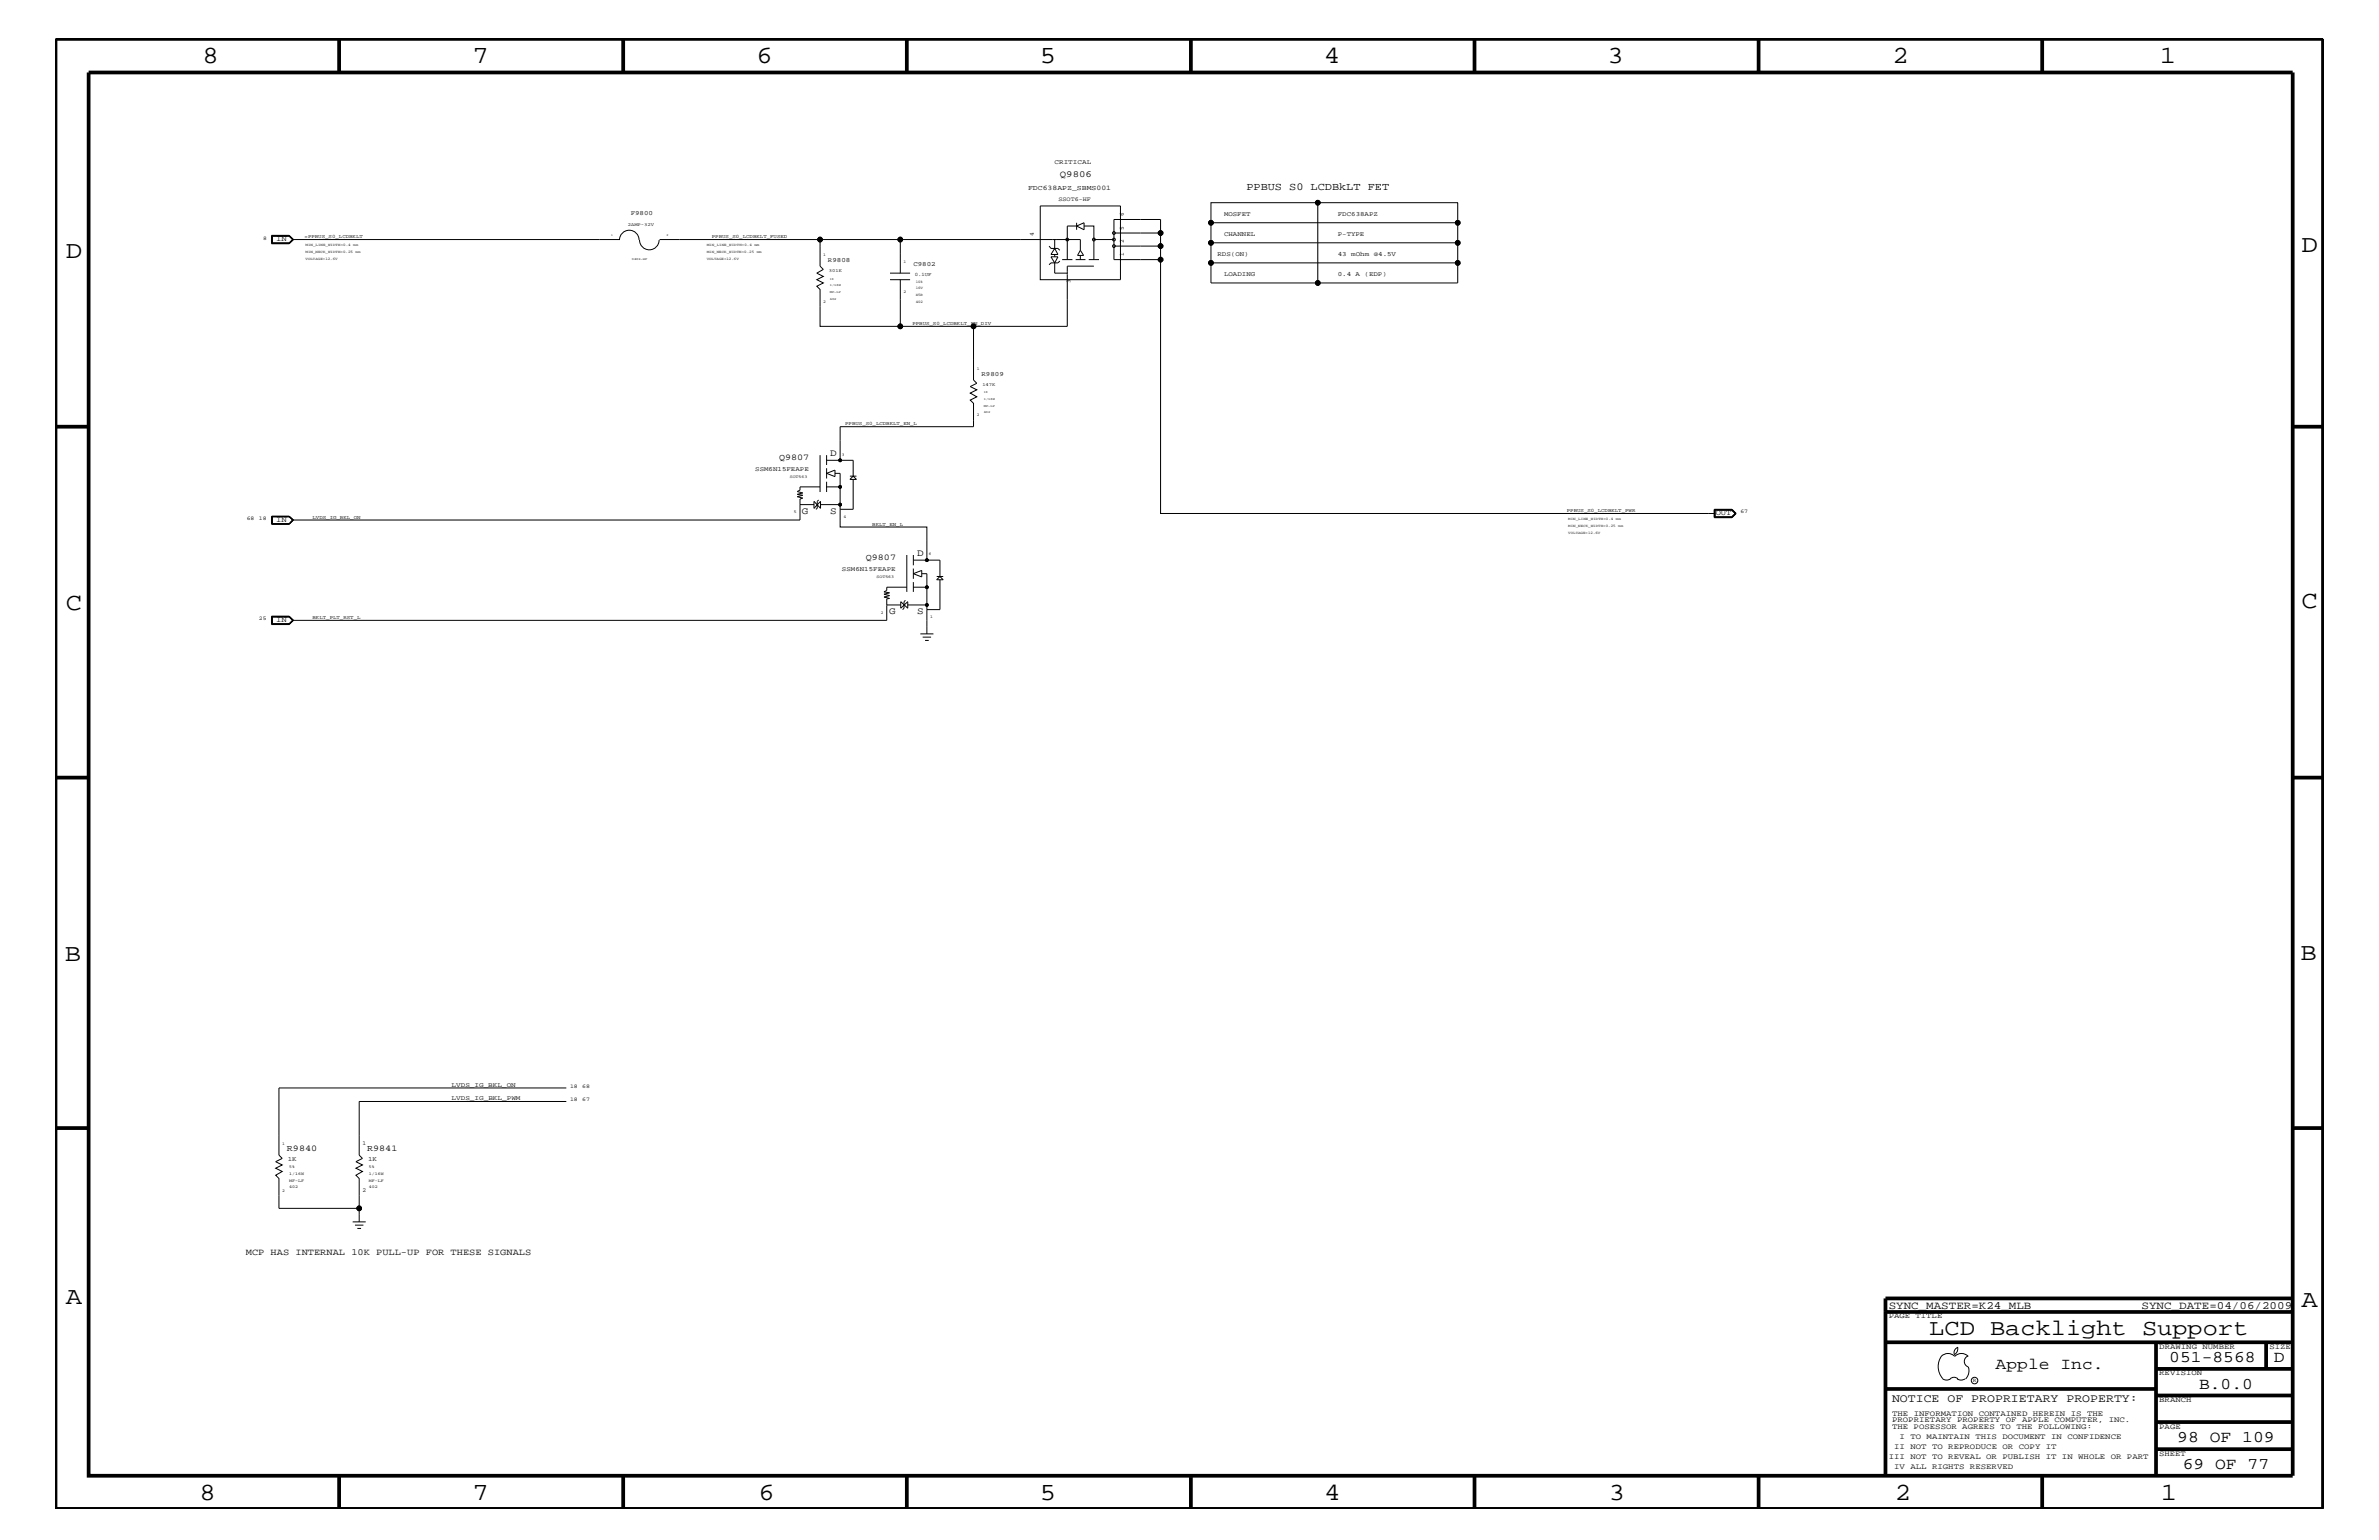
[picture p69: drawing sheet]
<svg xmlns="http://www.w3.org/2000/svg" width="432mm" height="279mm" viewBox="0 0 432 279" stroke-linecap="round" stroke-linejoin="round" font-family="sans-serif">
<defs><g id="words">
<g font-size="4.5">
<text x="36.7" y="11.5">8</text>
<text x="85.8" y="11.5">7</text>
<text x="137.3" y="11.5">6</text>
<text x="188.7" y="11.5">5</text>
<text x="240.3" y="11.5">4</text>
<text x="291.8" y="11.5">3</text>
<text x="343.5" y="11.5">2</text>
<text x="392" y="11.5">1</text>
<text x="11.9" y="46.8">D</text>
<text x="417.7" y="45.7">D</text>
<text x="11.9" y="110.6">C</text>
<text x="417.7" y="110.3">C</text>
<text x="11.8" y="174.3">B</text>
<text x="417.6" y="174.2">B</text>
<text x="11.9" y="236.7">A</text>
<text x="417.7" y="237.1">A</text>
<text x="36.2" y="272.1">8</text>
<text x="85.8" y="272.1">7</text>
<text x="137.7" y="272.1">6</text>
<text x="188.7" y="272.1">5</text>
<text x="240.4" y="272.1">4</text>
<text x="292" y="272.1">3</text>
<text x="343.9" y="272.1">2</text>
<text x="392.2" y="272.1">1</text>
</g>
<text font-size="4.1" x="350.2" y="242.3">LCD Backlight Support</text>
<g font-size="3">
<text x="362.2" y="248.4">Apple Inc.</text>
<text x="393.7" y="247.1">051-8568</text>
<text x="399.2" y="252">B.0.0</text>
<text x="412.7" y="247.1">D</text>
<text x="395.2" y="261.6">98 OF 109</text>
<text x="396.2" y="266.6">69 OF 77</text>
</g>
<text font-size="2.1" x="343.4" y="254.4">NOTICE OF PROPRIETARY PROPERTY:</text>
<g font-size="2">
<text x="342.8" y="237.4">SYNC_MASTER=K24_MLB</text>
<text x="388.7" y="237.4">SYNC_DATE=04/06/2009</text>
</g>
<text font-size="1.9" x="226.2" y="34.4">PPBUS S0 LCDBkLT FET</text>
<g font-size="1.8">
<text x="150.7" y="82.7">D</text>
<text x="145.5" y="93.3">G</text>
<text x="150.7" y="93.3">S</text>
<text x="166.5" y="101">D</text>
<text x="161.4" y="111.4">G</text>
<text x="166.5" y="111.4">S</text>
</g>
<g font-size="1.7">
<text x="192.4" y="32.2">Q9806</text>
<text x="44.6" y="227.7">MCP HAS INTERNAL 10K PULL-UP FOR THESE SIGNALS</text>
</g>
<g font-size="1.6">
<text x="141.4" y="83.5">Q9807</text>
<text x="157.1" y="101.6">Q9807</text>
<text x="52.1" y="208.8">R9840</text>
<text x="66.6" y="208.8">R9841</text>
</g>
<g font-size="1.4">
<text x="50.1" y="43.8">IN</text>
<text x="50.1" y="94.8">IN</text>
<text x="311.4" y="93.5">OUT</text>
<text x="50.1" y="112.9">IN</text>
<text x="342.8" y="239.2">PAGE TITLE</text>
<text x="391.9" y="244.7">DRAWING NUMBER</text>
<text x="411.9" y="244.7">SIZE</text>
<text x="391.9" y="249.5">REVISION</text>
<text x="343.4" y="256.8">THE INFORMATION CONTAINED HEREIN IS THE</text>
<text x="391.9" y="254.4">BRANCH</text>
<text x="343.4" y="259.3">THE POSESSOR AGREES TO THE FOLLOWING:</text>
<text x="343.4" y="258">PROPRIETARY PROPERTY OF APPLE COMPUTER, INC.</text>
<text x="343.8" y="262.9">II NOT TO REPRODUCE OR COPY IT</text>
<text x="344.8" y="261.1">I TO MAINTAIN THIS DOCUMENT IN CONFIDENCE</text>
<text x="391.9" y="259.3">PAGE</text>
<text x="342.8" y="264.7">III NOT TO REVEAL OR PUBLISH IT IN WHOLE OR PART</text>
<text x="343.8" y="266.6">IV ALL RIGHTS RESERVED</text>
<text x="391.9" y="264.1">SHEET</text>
</g>
<text font-size="1.3" x="186.6" y="34.4">FDC638APZ_SBMS001</text>
<g font-size="1.2">
<text x="191.4" y="29.7">CRITICAL</text>
<text x="114.5" y="39.1">F9800</text>
<text x="222.2" y="39.2">MOSFET</text>
<text x="242.8" y="39.2">FDC638APZ</text>
<text x="150.3" y="47.6">R9808</text>
<text x="221" y="46.5">RDS(ON)</text>
<text x="222.2" y="42.9">CHANNEL</text>
<text x="242.8" y="42.9">P-TYPE</text>
<text x="242.8" y="46.5">43 mOhm @4.5V</text>
<text x="165.8" y="48.3">C9802</text>
<text x="222.2" y="50.2">LOADING</text>
<text x="242.8" y="50.2">0.4 A (EDP)</text>
<text x="178.1" y="68.2">R9809</text>
<text x="137.1" y="85.4">SSM6N15FEAPE</text>
<text x="152.8" y="103.6">SSM6N15FEAPE</text>
<text x="82" y="197.2">LVDS_IG_BKL_ON</text>
<text x="82" y="199.6">LVDS_IG_BKL_PWM</text>
<text x="52.2" y="210.7">1K</text>
<text x="66.8" y="210.7">1K</text>
</g>
<g font-size="1.1">
<text x="192.1" y="36.5">SSOT6-HF</text>
<text x="204" y="41.7" transform="rotate(-90 204 41.7)">5</text>
<text x="204" y="39.2" transform="rotate(-90 204 39.2)">6</text>
<text x="187.6" y="42.9" transform="rotate(-90 187.6 42.9)">4</text>
<text x="204" y="46.5" transform="rotate(-90 204 46.5)">1</text>
<text x="204" y="44.1" transform="rotate(-90 204 44.1)">2</text>
<text x="194.3" y="51.4" transform="rotate(-90 194.3 51.4)">3</text>
<text x="65.8" y="207.7">1</text>
<text x="65.8" y="216.2">2</text>
</g>
<g font-size="1">
<text x="47.8" y="43.5">8</text>
<text x="44.8" y="94.3">68</text>
<text x="47" y="94.3">18</text>
<text x="315.9" y="93.2">67</text>
<text x="47" y="112.6">25</text>
<text x="103.5" y="197.4">18</text>
<text x="105.7" y="197.4">68</text>
<text x="103.5" y="199.8">18</text>
<text x="105.7" y="199.8">67</text>
<text x="358.1" y="250.7">R</text>
</g>
<g font-size=".9">
<text x="55.3" y="43.2">=PPBUS_S0_LCDBKLT</text>
<text x="129.2" y="43.2">PPBUS_S0_LCDBKLT_FUSED</text>
<text x="166" y="50.2">0.1UF</text>
<text x="165.6" y="59">PPBUS_S0_LCDBKLT_EN_DIV</text>
<text x="153.4" y="77.2">PPBUS_S0_LCDBKLT_EN_L</text>
<text x="56.7" y="94.2">LVDS_IG_BKL_ON</text>
<text x="158.3" y="95.4">BKLT_EN_L</text>
<text x="284.4" y="92.9">PPBUS_S0_LCDBKLT_PWR</text>
<text x="56.7" y="112.3">BKLT_PLT_RST_L</text>
</g>
<g font-size=".8">
<text x="114" y="41.1">2AMP-32V</text>
<text x="149.4" y="46.5">1</text>
<text x="164" y="47.7">1</text>
<text x="150.5" y="49.4">301K</text>
<text x="164" y="53.2">2</text>
<text x="149.4" y="55">2</text>
<text x="177.3" y="67.1">1</text>
<text x="178.3" y="70">147K</text>
<text x="177.3" y="75.6">2</text>
<text x="152.8" y="82.7">3</text>
<text x="143.3" y="86.7">SOT563</text>
<text x="144.1" y="93.2">5</text>
<text x="153.1" y="93.9">4</text>
<text x="168.6" y="100.8">6</text>
<text x="159.1" y="104.9">SOT563</text>
<text x="159.9" y="111.4">2</text>
<text x="168.8" y="112">1</text>
<text x="51.2" y="207.7">1</text>
<text x="52.5" y="211.9">5%</text>
<text x="52.5" y="213.2">1/16W</text>
<text x="52.5" y="214.4">MF-LF</text>
<text x="52.5" y="215.6">402</text>
<text x="67" y="211.9">5%</text>
<text x="67" y="214.4">MF-LF</text>
<text x="67" y="213.2">1/16W</text>
<text x="67" y="215.6">402</text>
<text x="51.2" y="216.2">2</text>
</g>
<g font-size=".7">
<text x="55.5" y="47.1">VOLTAGE=12.6V</text>
<text x="55.5" y="45.9">MIN_NECK_WIDTH=0.25 mm</text>
<text x="55.5" y="44.6">MIN_LINE_WIDTH=0.4 mm</text>
<text x="128.3" y="47.1">VOLTAGE=12.6V</text>
<text x="128.3" y="45.9">MIN_NECK_WIDTH=0.25 mm</text>
<text x="128.3" y="44.6">MIN_LINE_WIDTH=0.4 mm</text>
<text x="166.2" y="52.4">16V</text>
<text x="166.2" y="51.3">10%</text>
<text x="166.2" y="53.6">X5R</text>
<text x="166.2" y="54.9">402</text>
<text x="284.6" y="94.3">MIN_LINE_WIDTH=0.4 mm</text>
<text x="284.6" y="95.6">MIN_NECK_WIDTH=0.25 mm</text>
<text x="284.6" y="96.8">VOLTAGE=12.6V</text>
</g>
<g font-size=".6">
<text x="110.9" y="42.9">1</text>
<text x="114.7" y="47.1">0402-HF</text>
<text x="121" y="42.9">2</text>
<text x="150.6" y="51.9">1/16W</text>
<text x="150.6" y="53.2">MF-LF</text>
<text x="150.6" y="50.7">1%</text>
<text x="150.6" y="54.4">402</text>
<text x="178.6" y="71.3">1%</text>
<text x="178.6" y="73.8">MF-LF</text>
<text x="178.6" y="72.6">1/16W</text>
<text x="178.6" y="75">402</text>
</g>
</g></defs>
<g fill="none" stroke="#000" stroke-width=".18">
<path d="M188.8 37.4h14.6v13.3h-14.6zM219.8 36.8h44.8v3.6h-44.8zM239.2 36.8v14.5h25.4v-10.9M49.3 42.7h3.2l.8 .8-.8 .7h-3.2zM49.4 42.9h3.1l.6 .6-.6 .6h-3.1zM52.5 42.8l.7 .7-.7 .6M52.5 42.8h-3.1v1.3h3.1M52.5 42.8l.8 .7M53.1 43.5h59.3M53.3 43.5l-.8 .6M112.4 43.5a1.78 1.78 0 0 1 1.8-1.7 1.78 1.78 0 0 1 1.8 1.7M116.1 43.5a1.78 1.78 0 0 0 1.8 1.8 1.78 1.78 0 0 0 1.7-1.8"/>
<path d="M119.7 43.5h29.1M161.5 50.7h3.7M161.5 49.6h3.7M163.4 43.5h-14.6v4.8l.6 .6-1.1 .7 1.1 .6-1.1 .5 1.1 .6-1.1 .6 .5 .6v6.7h14.6v-8.5M163.4 59.2h13.3v9.7l.6 .6-1.2 .6 1.2 .6-1.2 .6 1.2 .7-1.2 .6 .6 .6v4.2h-24.2v6.1M163.4 43.5h32.7v1.9M163.4 43.5v6.1M190.4 44.6l.4 .5h1.2l.4 .3M191.4 45.1l.6 1.1h-1.2zM191.4 47.7l.6-1.1h-1.2l.6 1.1v1.9h2.3M191.4 43.5v1.6M191.4 46.2v.4"/>
<path d="M192.4 47.4l-.4 .3h-1.2l-.4 .3M192.8 47.1h1.8M195.2 47.1h1.8M195.4 41h-1.7v6.1M195.4 40.4v1.3M195.4 41l1.4-.6v1.3zM196.1 45.4l.6 .9h-1.1zM196.1 46.3v.8M196.8 41h1.7v6.1M197.6 47.1h1.9M198.5 43.5h3.7M198.5 48.3h-4.8v10.9h-17"/>
<path d="M202.2 42.3h8.5M210.7 42.3v2.3h-8.5M210.7 42.3v-2.5h-8.5v7.3h8.5v-2.5M210.7 47.1v46.1h100.6M219.8 40.4v3.7h44.8M219.8 44.1v3.6h44.8M219.8 47.7v3.6h19.4M49.3 93.7h3.2l.8 .6-.8 .8h-3.2zM49.4 93.8h3.1M49.4 93.7v1.4M49.4 95h3.1M49.4 93.8v1.2"/>
<path d="M52.5 93.8l.7 .5-.7 .7M52.5 93.8l.6 .5M53.1 94.3l-.6 .7M145.2 91.6h2.5M147.7 91v1.2l1.2-1.2v1.2zM148.6 90.7l-.3 .3v1.2l-.2 .2M148.8 82.6v6.7M148.8 88.3h-3.6v.6l-.5 .3 1 .2-1 .3 1 .2-1 .2 1 .3-.5 .1v3.8h-92.1M148.9 91.6h3.6M150 83.5h4.9v2.9M150 82.6v1.8M150 84.9v1.9"/>
<path d="M150 87.4v1.9M150 88.3h2.5M150 85.9l1.6-.6v1.2zM151.6 85.9h.9v9.7h15.7v6M154.3 87l.6-.6 .5 .6zM154.3 86.4h1.1M154.9 87v5.4h-2.4M311.2 92.4h3.2l.7 .8-.7 .7h-3.2zM311.2 93.8h3.2M311.2 92.5h3.2M311.2 92.5v1.3M311.3 92.6h3l.7 .6-.7 .6h-3z"/>
<path d="M314.4 92.5l.6 .7-.6 .6M49.3 111.8h3.2l.8 .8-.8 .7h-3.2zM49.4 112h3.1l.6 .6-.6 .5h-3.1zM52.5 111.9h-3.1v1.3h3.1M52.5 111.9l.7 .7-.7 .6M52.5 111.9l.8 .7M53.3 112.6l-.8 .6M161 109.8h2.5M163.5 109.2v1.1l1.3-1.1v1.1zM164.3 108.9l-.2 .3v1.1l-.3 .3M164.6 106.5h-3.6v.6l-.6 .3 1.1 .2-1.1 .2 1.1 .3-1.1 .2 1.1 .3-.5 .1v3.9h-107.9M164.6 100.7v6.7"/>
<path d="M164.8 109.8h3.4M165.8 101.6h4.8v3M165.8 100.7v1.9M165.8 103.2v1.8M165.8 105.6v1.8M165.8 106.5h2.4M165.8 104.1l1.5-.6v1.2zM167 115h2.4M167.3 104.1h.9v10.9M167.5 115.6h1.5M167.9 116.2h.7M170 104.6h1.2"/>
<path d="M170.6 104.6l.6 .6h-1.2zM170.6 105.2v5.4h-2.4M102.8 199.8h-37.6v9.8l.6 .6-1.2 .6 1.2 .6-1.2 .5 1.2 .6-1.2 .7 .6 .6v7.9M102.8 197.4h-52.2v12.2l.6 .6-1.2 .6 1.2 .6-1.2 .5 1.2 .6-1.2 .7 .6 .6v5.4h14.6M64 221.7h2.4M64.4 222.3h1.6M64.9 222.9h.6M352.3 246.1a1.69 1.69 0 0 1 2.5 0 1.72 1.72 0 0 1 2.4 0M352.4 246a3.2 3.2 0 0 0 .4 4.3l.8 .1 .4-.2M354 250.2l.7-.3 .7 .3M355.2 250.2l.7 .2 .7-.2M355.3 244.4v.3a1.18 1.18 0 0 1-.6 1.1"/>
<path d="M355.4 244.4a.99 .99 0 0 0-.6 1.4M357.2 246a1.04 1.04 0 0 0-.7 1 1.04 1.04 0 0 0 .7 1M357.3 248l.1 .7a2.11 2.11 0 0 1-.6 1.5"/>
<circle cx="239.2" cy="36.8" r=".42"/>
<circle cx="148.8" cy="43.5" r=".42"/>
<circle cx="163.4" cy="43.5" r=".42"/>
<circle cx="163.4" cy="59.2" r=".42"/>
<circle cx="176.7" cy="59.2" r=".42"/>
<circle cx="193.7" cy="43.5" r=".25"/>
<circle cx="198.5" cy="43.5" r=".25"/>
<circle cx="202.2" cy="43.5" r=".25"/>
<circle cx="202.2" cy="44.6" r=".25"/>
<circle cx="202.2" cy="42.3" r=".25"/>
<circle cx="210.7" cy="47.1" r=".42"/>
<circle cx="210.7" cy="42.3" r=".42"/>
<circle cx="210.7" cy="44.6" r=".42"/>
<circle cx="219.8" cy="44.1" r=".42"/>
<circle cx="219.8" cy="47.7" r=".42"/>
<circle cx="219.8" cy="40.4" r=".42"/>
<circle cx="239.2" cy="51.3" r=".42"/>
<circle cx="264.6" cy="44.1" r=".42"/>
<circle cx="264.6" cy="47.7" r=".42"/>
<circle cx="264.6" cy="40.4" r=".42"/>
<circle cx="152.5" cy="88.3" r=".25"/>
<circle cx="152.5" cy="91.6" r=".25"/>
<circle cx="152.5" cy="83.5" r=".25"/>
<circle cx="168.2" cy="106.5" r=".25"/>
<circle cx="168.2" cy="109.8" r=".25"/>
<circle cx="168.2" cy="101.6" r=".25"/>
<circle cx="65.2" cy="219.2" r=".42"/>
<circle cx="358.4" cy="250.5" r=".59"/>
</g>
<g fill="#000">
<circle cx="239.2" cy="36.8" r=".42"/>
<circle cx="148.8" cy="43.5" r=".42"/>
<circle cx="163.4" cy="43.5" r=".42"/>
<circle cx="163.4" cy="59.2" r=".42"/>
<circle cx="176.7" cy="59.2" r=".42"/>
<circle cx="210.7" cy="47.1" r=".42"/>
<circle cx="210.7" cy="42.3" r=".42"/>
<circle cx="210.7" cy="44.6" r=".42"/>
<circle cx="219.8" cy="44.1" r=".42"/>
<circle cx="219.8" cy="47.7" r=".42"/>
<circle cx="219.8" cy="40.4" r=".42"/>
<circle cx="239.2" cy="51.3" r=".42"/>
<circle cx="264.6" cy="44.1" r=".42"/>
<circle cx="264.6" cy="47.7" r=".42"/>
<circle cx="264.6" cy="40.4" r=".42"/>
<circle cx="152.5" cy="88.3" r=".25"/>
<circle cx="152.5" cy="91.6" r=".25"/>
<circle cx="152.5" cy="83.5" r=".25"/>
<circle cx="168.2" cy="106.5" r=".25"/>
<circle cx="168.2" cy="109.8" r=".25"/>
<circle cx="168.2" cy="101.6" r=".25"/>
<circle cx="65.2" cy="219.2" r=".42"/>
</g>
<g fill="none" stroke="#000" stroke-width=".68" stroke-linecap="butt">
<path d="M10.1 7.1h411.5v266.7h-411.5zM16.1 13.2h400v254.5h-400zM61.6 7.1v6.1M113.1 7.1v6.1M164.6 7.1v6.1M216.2 7.1v6.1M267.6 7.1v6.1M319.2 7.1v6.1M370.7 7.1v6.1M10.1 77.4h6M416.1 77.4h5.5M10.1 141.1h6"/>
<path d="M416.1 141.1h5.5M10.1 204.7h6M416.1 204.7h5.5M342.2 238h73.9M416.1 235.6h-73.9v32.1M342.2 243.5h73.9M342.2 252h49.1M391.3 243.5v24.2M391.3 258h24.8M391.3 253.2h24.8M391.3 248.4h24.8M411.3 243.5v4.9"/>
<path d="M61.6 267.7v6.1M113.1 267.7v6.1M164.6 267.7v6.1M216.2 268v5.8M267.6 267.7v6.1M319.2 267.7v6.1M370.7 267.7v6.1M391.3 262.9h24.8"/>
</g>
<use href="#words"/>
</svg>
